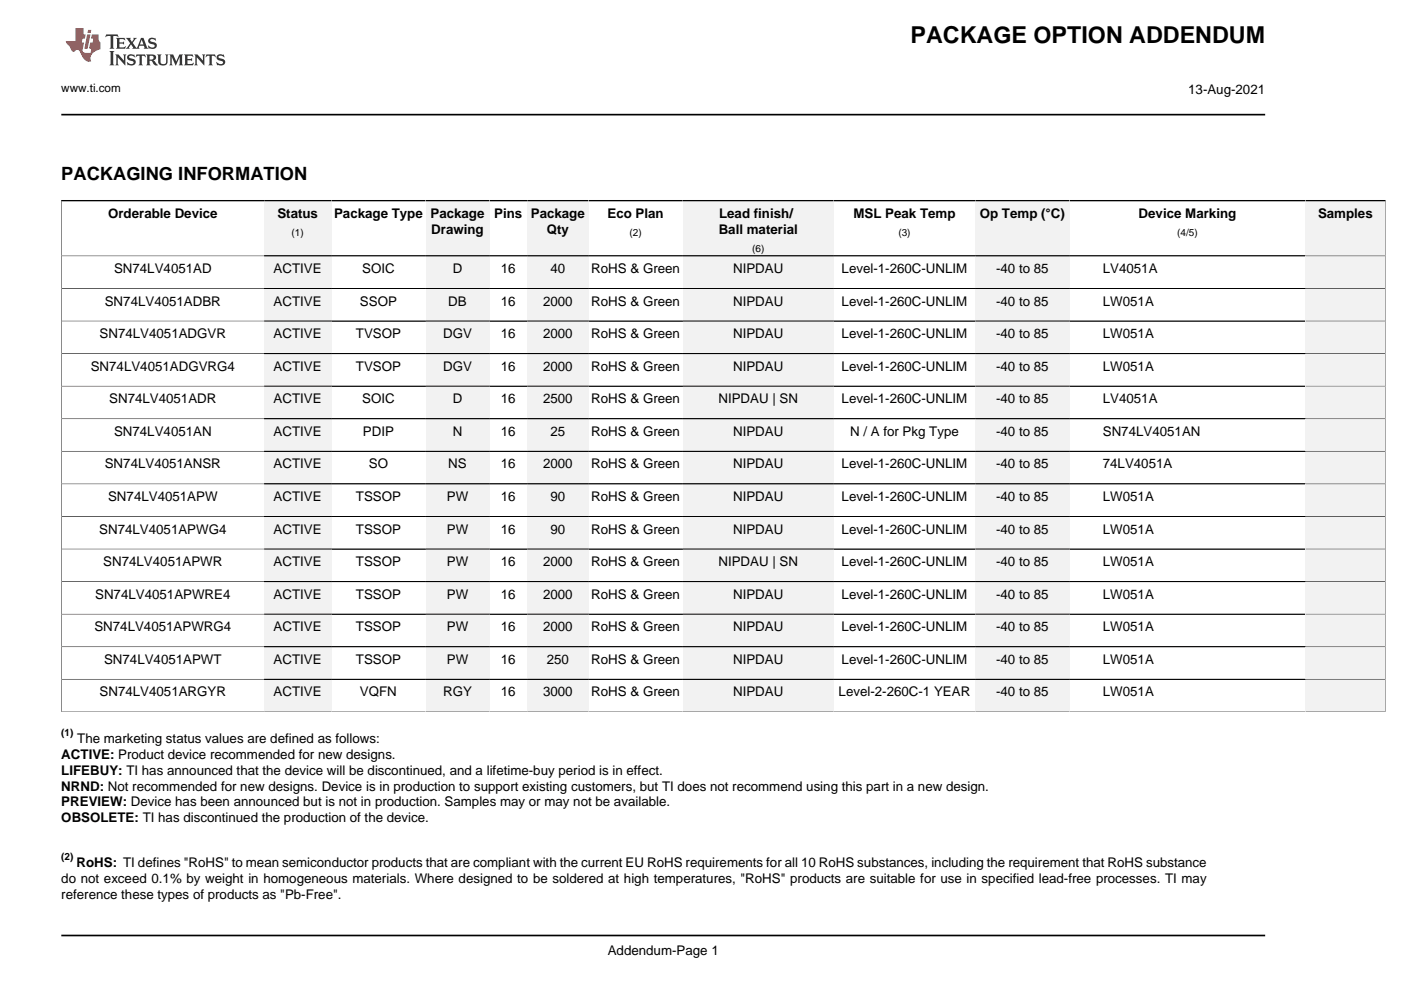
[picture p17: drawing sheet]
<svg xmlns="http://www.w3.org/2000/svg" width="297mm" height="210mm" viewBox="0 0 297 210" stroke-linecap="round" stroke-linejoin="round" font-family="sans-serif">
<defs><g id="words">
<text font-size="4.9" x="193.1" y="9.1">PACKAGE OPTION ADDENDUM</text>
<text font-size="3.9" x="13" y="38.2">PACKAGING INFORMATION</text>
<g font-size="2.8">
<text x="251.9" y="19.9">13-Aug-2021</text>
<text x="22.9" y="46.2">Orderable Device</text>
<text x="58.8" y="46.2">Status</text>
<text x="70.8" y="46.2">Package Type</text>
<text x="91.3" y="46.2">Package</text>
<text x="104.8" y="46.2">Pins</text>
<text x="112.5" y="46.2">Package</text>
<text x="128.8" y="46.2">Eco Plan</text>
<text x="152.5" y="46.2">Lead finish/</text>
<text x="180.9" y="46.2">MSL Peak Temp</text>
<text x="207.7" y="46.2">Op Temp (°C)</text>
<text x="241.4" y="46.2">Device Marking</text>
<text x="279.4" y="46.2">Samples</text>
<text x="91.4" y="49.6">Drawing</text>
<text x="115.9" y="49.6">Qty</text>
<text x="152.4" y="49.6">Ball material</text>
<text x="24.2" y="57.9">SN74LV4051AD</text>
<text x="58" y="57.9">ACTIVE</text>
<text x="76.8" y="57.9">SOIC</text>
<text x="96" y="57.9">D</text>
<text x="106.2" y="57.9">16</text>
<text x="116.7" y="57.9">40</text>
<text x="125.4" y="57.9">RoHS &amp; Green</text>
<text x="155.4" y="57.9">NIPDAU</text>
<text x="178.4" y="57.9">Level-1-260C-UNLIM</text>
<text x="211.2" y="57.9">-40 to 85</text>
<text x="233.8" y="57.9">LV4051A</text>
<text x="22.2" y="64.8">SN74LV4051ADBR</text>
<text x="58" y="64.8">ACTIVE</text>
<text x="76.3" y="64.8">SSOP</text>
<text x="95" y="64.8">DB</text>
<text x="106.2" y="64.8">16</text>
<text x="115.1" y="64.8">2000</text>
<text x="125.4" y="64.8">RoHS &amp; Green</text>
<text x="155.4" y="64.8">NIPDAU</text>
<text x="178.4" y="64.8">Level-1-260C-UNLIM</text>
<text x="211.2" y="64.8">-40 to 85</text>
<text x="233.8" y="64.8">LW051A</text>
<text x="21.1" y="71.7">SN74LV4051ADGVR</text>
<text x="58" y="71.7">ACTIVE</text>
<text x="75.5" y="71.7">TVSOP</text>
<text x="93.9" y="71.7">DGV</text>
<text x="106.2" y="71.7">16</text>
<text x="115.1" y="71.7">2000</text>
<text x="125.4" y="71.7">RoHS &amp; Green</text>
<text x="155.4" y="71.7">NIPDAU</text>
<text x="178.4" y="71.7">Level-1-260C-UNLIM</text>
<text x="211.2" y="71.7">-40 to 85</text>
<text x="233.8" y="71.7">LW051A</text>
<text x="19.2" y="78.6">SN74LV4051ADGVRG4</text>
<text x="58" y="78.6">ACTIVE</text>
<text x="75.5" y="78.6">TVSOP</text>
<text x="93.9" y="78.6">DGV</text>
<text x="106.2" y="78.6">16</text>
<text x="115.1" y="78.6">2000</text>
<text x="125.4" y="78.6">RoHS &amp; Green</text>
<text x="155.4" y="78.6">NIPDAU</text>
<text x="178.4" y="78.6">Level-1-260C-UNLIM</text>
<text x="211.2" y="78.6">-40 to 85</text>
<text x="233.8" y="78.6">LW051A</text>
<text x="23.2" y="85.5">SN74LV4051ADR</text>
<text x="58" y="85.5">ACTIVE</text>
<text x="76.8" y="85.5">SOIC</text>
<text x="96" y="85.5">D</text>
<text x="106.2" y="85.5">16</text>
<text x="115.1" y="85.5">2500</text>
<text x="125.4" y="85.5">RoHS &amp; Green</text>
<text x="152.3" y="85.5">NIPDAU | SN</text>
<text x="178.4" y="85.5">Level-1-260C-UNLIM</text>
<text x="211.2" y="85.5">-40 to 85</text>
<text x="233.8" y="85.5">LV4051A</text>
<text x="24.2" y="92.4">SN74LV4051AN</text>
<text x="58" y="92.4">ACTIVE</text>
<text x="76.9" y="92.4">PDIP</text>
<text x="96" y="92.4">N</text>
<text x="106.2" y="92.4">16</text>
<text x="116.7" y="92.4">25</text>
<text x="125.4" y="92.4">RoHS &amp; Green</text>
<text x="155.4" y="92.4">NIPDAU</text>
<text x="180.2" y="92.4">N / A for Pkg Type</text>
<text x="211.2" y="92.4">-40 to 85</text>
<text x="233.8" y="92.4">SN74LV4051AN</text>
<text x="22.2" y="99.3">SN74LV4051ANSR</text>
<text x="58" y="99.3">ACTIVE</text>
<text x="78.2" y="99.3">SO</text>
<text x="95" y="99.3">NS</text>
<text x="106.2" y="99.3">16</text>
<text x="115.1" y="99.3">2000</text>
<text x="125.4" y="99.3">RoHS &amp; Green</text>
<text x="155.4" y="99.3">NIPDAU</text>
<text x="178.4" y="99.3">Level-1-260C-UNLIM</text>
<text x="211.2" y="99.3">-40 to 85</text>
<text x="233.8" y="99.3">74LV4051A</text>
<text x="22.9" y="106.2">SN74LV4051APW</text>
<text x="58" y="106.2">ACTIVE</text>
<text x="75.5" y="106.2">TSSOP</text>
<text x="94.7" y="106.2">PW</text>
<text x="106.2" y="106.2">16</text>
<text x="116.7" y="106.2">90</text>
<text x="125.4" y="106.2">RoHS &amp; Green</text>
<text x="155.4" y="106.2">NIPDAU</text>
<text x="178.4" y="106.2">Level-1-260C-UNLIM</text>
<text x="211.2" y="106.2">-40 to 85</text>
<text x="233.8" y="106.2">LW051A</text>
<text x="21" y="113.1">SN74LV4051APWG4</text>
<text x="58" y="113.1">ACTIVE</text>
<text x="75.5" y="113.1">TSSOP</text>
<text x="94.7" y="113.1">PW</text>
<text x="106.2" y="113.1">16</text>
<text x="116.7" y="113.1">90</text>
<text x="125.4" y="113.1">RoHS &amp; Green</text>
<text x="155.4" y="113.1">NIPDAU</text>
<text x="178.4" y="113.1">Level-1-260C-UNLIM</text>
<text x="211.2" y="113.1">-40 to 85</text>
<text x="233.8" y="113.1">LW051A</text>
<text x="21.9" y="120">SN74LV4051APWR</text>
<text x="58" y="120">ACTIVE</text>
<text x="75.5" y="120">TSSOP</text>
<text x="94.7" y="120">PW</text>
<text x="106.2" y="120">16</text>
<text x="115.1" y="120">2000</text>
<text x="125.4" y="120">RoHS &amp; Green</text>
<text x="152.3" y="120">NIPDAU | SN</text>
<text x="178.4" y="120">Level-1-260C-UNLIM</text>
<text x="211.2" y="120">-40 to 85</text>
<text x="233.8" y="120">LW051A</text>
<text x="20.2" y="126.9">SN74LV4051APWRE4</text>
<text x="58" y="126.9">ACTIVE</text>
<text x="75.5" y="126.9">TSSOP</text>
<text x="94.7" y="126.9">PW</text>
<text x="106.2" y="126.9">16</text>
<text x="115.1" y="126.9">2000</text>
<text x="125.4" y="126.9">RoHS &amp; Green</text>
<text x="155.4" y="126.9">NIPDAU</text>
<text x="178.4" y="126.9">Level-1-260C-UNLIM</text>
<text x="211.2" y="126.9">-40 to 85</text>
<text x="233.8" y="126.9">LW051A</text>
<text x="20" y="133.9">SN74LV4051APWRG4</text>
<text x="58" y="133.9">ACTIVE</text>
<text x="75.5" y="133.9">TSSOP</text>
<text x="94.7" y="133.9">PW</text>
<text x="106.2" y="133.9">16</text>
<text x="115.1" y="133.9">2000</text>
<text x="125.4" y="133.9">RoHS &amp; Green</text>
<text x="155.4" y="133.9">NIPDAU</text>
<text x="178.4" y="133.9">Level-1-260C-UNLIM</text>
<text x="211.2" y="133.9">-40 to 85</text>
<text x="233.8" y="133.9">LW051A</text>
<text x="22.1" y="140.8">SN74LV4051APWT</text>
<text x="58" y="140.8">ACTIVE</text>
<text x="75.5" y="140.8">TSSOP</text>
<text x="94.7" y="140.8">PW</text>
<text x="106.2" y="140.8">16</text>
<text x="115.9" y="140.8">250</text>
<text x="125.4" y="140.8">RoHS &amp; Green</text>
<text x="155.4" y="140.8">NIPDAU</text>
<text x="178.4" y="140.8">Level-1-260C-UNLIM</text>
<text x="211.2" y="140.8">-40 to 85</text>
<text x="233.8" y="140.8">LW051A</text>
<text x="21.1" y="147.7">SN74LV4051ARGYR</text>
<text x="58" y="147.7">ACTIVE</text>
<text x="76.3" y="147.7">VQFN</text>
<text x="93.9" y="147.7">RGY</text>
<text x="106.2" y="147.7">16</text>
<text x="115.1" y="147.7">3000</text>
<text x="125.4" y="147.7">RoHS &amp; Green</text>
<text x="155.4" y="147.7">NIPDAU</text>
<text x="177.8" y="147.7">Level-2-260C-1 YEAR</text>
<text x="211.2" y="147.7">-40 to 85</text>
<text x="233.8" y="147.7">LW051A</text>
<text x="13" y="160.8">ACTIVE: Product device recommended for new designs.</text>
<text x="16.4" y="157.4">The marketing status values are defined as follows:</text>
<text x="13" y="164.2">LIFEBUY: TI has announced that the device will be discontinued, and a lifetime-buy period is in effect.</text>
<text x="13" y="167.6">NRND: Not recommended for new designs. Device is in production to support existing customers, but TI does not recommend using this part in a new design.</text>
<text x="13" y="171">PREVIEW: Device has been announced but is not in production. Samples may or may not be available.</text>
<text x="13" y="174.4">OBSOLETE: TI has discontinued the production of the device.</text>
<text x="16.2" y="183.8">RoHS: TI defines &quot;RoHS&quot; to mean semiconductor products that are compliant with the current EU RoHS requirements for all 10 RoHS substances, including the requirement that RoHS substance</text>
<text x="13" y="187.2">do not exceed 0.1% by weight in homogeneous materials. Where designed to be soldered at high temperatures, &quot;RoHS&quot; products are suitable for use in specified lead-free processes. TI may</text>
<text x="13" y="190.6">reference these types of products as &quot;Pb-Free&quot;.</text>
<text x="128.9" y="202.4">Addendum-Page 1</text>
</g>
<text font-size="2.5" x="13" y="19.6">www.ti.com</text>
<g font-size="2.1">
<text x="61.8" y="50">(1)</text>
<text x="133.5" y="50">(2)</text>
<text x="159.5" y="53.4">(6)</text>
<text x="190.5" y="50">(3)</text>
<text x="249.6" y="50">(4/5)</text>
<text x="13" y="156">(1)</text>
<text x="13" y="182.3">(2)</text>
</g>
</g></defs>
<path d="M22.5 7.3l-.1 .6 .5-.3 .5 .1 .1 .1v2.2l-.3 .3h1l-.2-.3v-2.2v-.1l.5-.1 .6 .3-.2-.6zM24.6 8l.2 .4v1.6l-.2 .3h1.9l.1-.5a1.07 1.07 0 0 1-1.3 .1v-.7l.8 .1 .2 .1v-.6l-.2 .2h-.8v-.6l.2-.1a.98 .98 0 0 1 1 .3l-.1-.6zM26.7 8l.9 1.2-1 1.1h.9l-.2-.2 .5-.7 .4 .7-.2 .2h1.6l-.2-.2 .2-.4h.9l.1 .4-.1 .2h.9l-.2-.3-.8-2h-.5l-.9 2.2-.9-1.1 .9-1.1h-.8l.2 .2-.4 .7-.4-.7 .2-.2zM30 8.4l.4 1h-.7zM31.6 8.2a.65 .65 0 0 0-.2 .7 .65 .65 0 0 0 .6 .4l.7 .2v.4l-.7 .1-.6-.4 .1 .7h.2a1.14 1.14 0 0 0 1.6-.6 1.16 1.16 0 0 0-1.3-.9l-.2-.2 .2-.3a.99 .99 0 0 1 1.1 .4l-.2-.7-.2 .1-.5-.1zM23.2 10.8l.3 .4v2.3l-.3 .3h1.1l-.3-.3v-2.3l.3-.4zM24.4 11.5l.3 .4v1.6l-.3 .3h.8l-.2-.3v-1.4l1.6 1.8v-2l.2-.4h-.7l.2 .3v1.1l-1.2-1.4zM27.2 11.7a.65 .65 0 0 0-.2 .7 .65 .65 0 0 0 .6 .4l.6 .2 .1 .4-.7 .2-.7-.5 .2 .7h.1a1.15 1.15 0 0 0 1.6-.6 1.16 1.16 0 0 0-1.3-.9l-.1-.2 .1-.3a.99 .99 0 0 1 1.1 .4l-.1-.7-.2 .1-.5-.1zM28.9 11.5l-.1 .7 .4-.4 .4 .1v1.6l-.3 .3h1l-.2-.3v-1.6l.4-.1 .4 .4-.1-.7zM31 11.5l.2 .4v1.6l-.2 .3h.9l-.2-.2v-.7h.5a1.02 1.02 0 0 0 1.3 .9l-1-1a.62 .62 0 0 0 .6-.6 .62 .62 0 0 0-.5-.6zM31.7 11.9l.2-.1a.47 .47 0 0 1 .5 .1 .47 .47 0 0 1 .1 .5l-.8 .2zM33.3 11.5l.2 .3a2.29 2.29 0 0 0 .4 1.9 1.03 1.03 0 0 0 1.6-.6l.1-1.3 .2-.3h-.8l.2 .4v1.2a.6 .6 0 0 1-.6 .5 .6 .6 0 0 1-.6-.5l.1-1.3 .2-.3zM35.9 11.5l.2 .4v1.6l-.2 .3h.7l-.2-.3v-1.5l.8 1.9 .9-1.9v1.5l-.2 .3h.9l-.2-.3v-1.6l.2-.4h-.8l-.6 1.5-.7-1.5zM39 11.5l.2 .4v1.6l-.2 .3h1.9l.2-.5a1.07 1.07 0 0 1-1.4 .1v-.6l1 .2v-.7l-.2 .2h-.8l.1-.7h.8l.4 .3-.2-.6zM41.2 11.5l.2 .4v1.6l-.2 .3h.7l-.2-.3v-1.4l1.6 1.8v-2l.2-.4h-.7l.2 .3v1.1l-1.1-1.4zM43.8 11.5l-.2 .7 .4-.4 .4 .1v1.6l-.2 .3h1l-.3-.3v-1.6l.4-.1 .4 .4-.1-.7zM46.1 11.7a.65 .65 0 0 0-.2 .7 .65 .65 0 0 0 .6 .4l.6 .2 .1 .4-.7 .2-.6-.5 .1 .7h.2a1.16 1.16 0 0 0 1.6-.6 1.2 1.2 0 0 0-1.4-.9l-.1-.2 .2-.3a.99 .99 0 0 1 1 .4l-.1-.7-.2 .1-.5-.1z" fill-rule="evenodd" fill="#373435"/>
<path d="M16 5.9v2.8h-2v.4l.9 .9a.93 .93 0 0 0 .9 .9 .6 .6 0 0 1 .6-.3 .6 .6 0 0 1 .5 .3l.4 .8a1.57 1.57 0 0 0 2 1.3 1.61 1.61 0 0 1 1.1-2.2l.9-.4-.1-1.4a1.55 1.55 0 0 1-.3-1.7h-1.4l-.2 .9h.5l-.2 .8h-.5l-.2 1.1v.2h.5l-.2 .9h-.7a.74 .74 0 0 1-1-.6l.3-1.6h-.5l.2-.8h.5l.2-.9h-.5v-1.4zM18.5 7.3l-.6 3h.7l.6-3zM18.7 6.3l-.2 .7h.7l.2-.7z" fill-rule="evenodd" fill="#ed3237"/>
<path d="M13 24.3h255.2M12.9 42.6h43.1M13 198.3h255.2" fill="none" stroke="#000" stroke-width=".35"/>
<path d="M13 42.4v11.9h43" fill="none" stroke="#000" stroke-width=".21"/>
<path d="M56 42.7h14.2v11.5h-14.2z" fill="#f2f2f2"/>
<path d="M56 42.6h34.2" fill="none" stroke="#000" stroke-width=".35"/>
<path d="M56 54.3h34.2" fill="none" stroke="#000" stroke-width=".21"/>
<path d="M90.2 42.7h13.6v11.5h-13.6z" fill="#f2f2f2"/>
<path d="M90.2 42.6h21.6" fill="none" stroke="#000" stroke-width=".35"/>
<path d="M90.2 54.3h21.6" fill="none" stroke="#000" stroke-width=".21"/>
<path d="M111.8 42.7h13v11.5h-13z" fill="#f2f2f2"/>
<path d="M111.8 42.6h33" fill="none" stroke="#000" stroke-width=".35"/>
<path d="M111.8 54.3h33" fill="none" stroke="#000" stroke-width=".21"/>
<path d="M144.8 42.7h32v11.5h-32z" fill="#f2f2f2"/>
<path d="M144.8 42.6h62" fill="none" stroke="#000" stroke-width=".35"/>
<path d="M144.8 54.3h62" fill="none" stroke="#000" stroke-width=".21"/>
<path d="M206.8 42.7h20v11.5h-20z" fill="#f2f2f2"/>
<path d="M206.8 42.6h70" fill="none" stroke="#000" stroke-width=".35"/>
<path d="M206.8 54.3h70" fill="none" stroke="#000" stroke-width=".21"/>
<path d="M276.8 42.7h16.9v11.5h-16.9z" fill="#f2f2f2"/>
<path d="M276.8 42.6h17" fill="none" stroke="#000" stroke-width=".35"/>
<path d="M56 54.3h-43v6.9h43M293.8 42.4v11.9h-17" fill="none" stroke="#000" stroke-width=".21"/>
<path d="M56 54.3h14.2v6.8h-14.2z" fill="#f2f2f2"/>
<path d="M56 54.3h34.2M56 61.2h34.2" fill="none" stroke="#000" stroke-width=".21"/>
<path d="M90.2 54.3h13.6v6.8h-13.6z" fill="#f2f2f2"/>
<path d="M90.2 54.3h21.6M90.2 61.2h21.6" fill="none" stroke="#000" stroke-width=".21"/>
<path d="M111.8 54.3h13v6.8h-13z" fill="#f2f2f2"/>
<path d="M111.8 54.3h33M111.8 61.2h33" fill="none" stroke="#000" stroke-width=".21"/>
<path d="M144.8 54.3h32v6.8h-32z" fill="#f2f2f2"/>
<path d="M144.8 54.3h62M144.8 61.2h62" fill="none" stroke="#000" stroke-width=".21"/>
<path d="M206.8 54.3h20v6.8h-20z" fill="#f2f2f2"/>
<path d="M206.8 54.3h70M206.8 61.2h70" fill="none" stroke="#000" stroke-width=".21"/>
<path d="M276.8 54.3h16.9v6.8h-16.9z" fill="#f2f2f2"/>
<path d="M276.8 54.3h17v6.9h-17M56 61.2h-43v6.9h43" fill="none" stroke="#000" stroke-width=".21"/>
<path d="M56 61.2h14.2v6.8h-14.2z" fill="#f2f2f2"/>
<path d="M56 61.2h34.2M56 68.1h34.2" fill="none" stroke="#000" stroke-width=".21"/>
<path d="M90.2 61.2h13.6v6.8h-13.6z" fill="#f2f2f2"/>
<path d="M90.2 61.2h21.6M90.2 68.1h21.6" fill="none" stroke="#000" stroke-width=".21"/>
<path d="M111.8 61.2h13v6.8h-13z" fill="#f2f2f2"/>
<path d="M111.8 61.2h33M111.8 68.1h33" fill="none" stroke="#000" stroke-width=".21"/>
<path d="M144.8 61.2h32v6.8h-32z" fill="#f2f2f2"/>
<path d="M144.8 61.2h62M144.8 68.1h62" fill="none" stroke="#000" stroke-width=".21"/>
<path d="M206.8 61.2h20v6.8h-20z" fill="#f2f2f2"/>
<path d="M206.8 61.2h70M206.8 68.1h70" fill="none" stroke="#000" stroke-width=".21"/>
<path d="M276.8 61.2h16.9v6.8h-16.9z" fill="#f2f2f2"/>
<path d="M56 68.1h-43v6.9h43M276.8 61.2h17v6.9h-17" fill="none" stroke="#000" stroke-width=".21"/>
<path d="M56 68.2h14.2v6.7h-14.2z" fill="#f2f2f2"/>
<path d="M56 68.1h34.2M56 75h34.2" fill="none" stroke="#000" stroke-width=".21"/>
<path d="M90.2 68.2h13.6v6.7h-13.6z" fill="#f2f2f2"/>
<path d="M90.2 68.1h21.6M90.2 75h21.6" fill="none" stroke="#000" stroke-width=".21"/>
<path d="M111.8 68.2h13v6.7h-13z" fill="#f2f2f2"/>
<path d="M111.8 68.1h33M111.8 75h33" fill="none" stroke="#000" stroke-width=".21"/>
<path d="M144.8 68.2h32v6.7h-32z" fill="#f2f2f2"/>
<path d="M144.8 68.1h62M144.8 75h62" fill="none" stroke="#000" stroke-width=".21"/>
<path d="M206.8 68.2h20v6.7h-20z" fill="#f2f2f2"/>
<path d="M206.8 68.1h70M206.8 75h70" fill="none" stroke="#000" stroke-width=".21"/>
<path d="M276.8 68.2h16.9v6.7h-16.9z" fill="#f2f2f2"/>
<path d="M56 75h-43v6.9h43M276.8 68.1h17v6.9h-17" fill="none" stroke="#000" stroke-width=".21"/>
<path d="M56 75.1h14.2v6.7h-14.2z" fill="#f2f2f2"/>
<path d="M56 75h34.2M56 81.9h34.2" fill="none" stroke="#000" stroke-width=".21"/>
<path d="M90.2 75.1h13.6v6.7h-13.6z" fill="#f2f2f2"/>
<path d="M90.2 75h21.6M90.2 81.9h21.6" fill="none" stroke="#000" stroke-width=".21"/>
<path d="M111.8 75.1h13v6.7h-13z" fill="#f2f2f2"/>
<path d="M111.8 75h33M111.8 81.9h33" fill="none" stroke="#000" stroke-width=".21"/>
<path d="M144.8 75.1h32v6.7h-32z" fill="#f2f2f2"/>
<path d="M144.8 75h62M144.8 81.9h62" fill="none" stroke="#000" stroke-width=".21"/>
<path d="M206.8 75.1h20v6.7h-20z" fill="#f2f2f2"/>
<path d="M206.8 75h70M206.8 81.9h70" fill="none" stroke="#000" stroke-width=".21"/>
<path d="M276.8 75.1h16.9v6.7h-16.9z" fill="#f2f2f2"/>
<path d="M276.8 75h17v6.9h-17M56 81.9h-43v6.9h43" fill="none" stroke="#000" stroke-width=".21"/>
<path d="M56 82h14.2v6.7h-14.2z" fill="#f2f2f2"/>
<path d="M56 81.9h34.2M56 88.8h34.2" fill="none" stroke="#000" stroke-width=".21"/>
<path d="M90.2 82h13.6v6.7h-13.6z" fill="#f2f2f2"/>
<path d="M90.2 81.9h21.6M90.2 88.8h21.6" fill="none" stroke="#000" stroke-width=".21"/>
<path d="M111.8 82h13v6.7h-13z" fill="#f2f2f2"/>
<path d="M111.8 81.9h33M111.8 88.8h33" fill="none" stroke="#000" stroke-width=".21"/>
<path d="M144.8 82h32v6.7h-32z" fill="#f2f2f2"/>
<path d="M144.8 81.9h62M144.8 88.8h62" fill="none" stroke="#000" stroke-width=".21"/>
<path d="M206.8 82h20v6.7h-20z" fill="#f2f2f2"/>
<path d="M206.8 81.9h70M206.8 88.8h70" fill="none" stroke="#000" stroke-width=".21"/>
<path d="M276.8 82h16.9v6.7h-16.9z" fill="#f2f2f2"/>
<path d="M56 88.8h-43v6.9h43M276.8 81.9h17v6.9h-17" fill="none" stroke="#000" stroke-width=".21"/>
<path d="M56 88.9h14.2v6.7h-14.2z" fill="#f2f2f2"/>
<path d="M56 88.8h34.2M56 95.7h34.2" fill="none" stroke="#000" stroke-width=".21"/>
<path d="M90.2 88.9h13.6v6.7h-13.6z" fill="#f2f2f2"/>
<path d="M90.2 88.8h21.6M90.2 95.7h21.6" fill="none" stroke="#000" stroke-width=".21"/>
<path d="M111.8 88.9h13v6.7h-13z" fill="#f2f2f2"/>
<path d="M111.8 88.8h33M111.8 95.7h33" fill="none" stroke="#000" stroke-width=".21"/>
<path d="M144.8 88.9h32v6.7h-32z" fill="#f2f2f2"/>
<path d="M144.8 88.8h62M144.8 95.7h62" fill="none" stroke="#000" stroke-width=".21"/>
<path d="M206.8 88.9h20v6.7h-20z" fill="#f2f2f2"/>
<path d="M206.8 88.8h70M206.8 95.7h70" fill="none" stroke="#000" stroke-width=".21"/>
<path d="M276.8 88.9h16.9v6.7h-16.9z" fill="#f2f2f2"/>
<path d="M56 95.7h-43v6.9h43M276.8 88.8h17v6.9h-17" fill="none" stroke="#000" stroke-width=".21"/>
<path d="M56 95.8h14.2v6.7h-14.2z" fill="#f2f2f2"/>
<path d="M56 95.7h34.2M56 102.6h34.2" fill="none" stroke="#000" stroke-width=".21"/>
<path d="M90.2 95.8h13.6v6.7h-13.6z" fill="#f2f2f2"/>
<path d="M90.2 95.7h21.6M90.2 102.6h21.6" fill="none" stroke="#000" stroke-width=".21"/>
<path d="M111.8 95.8h13v6.7h-13z" fill="#f2f2f2"/>
<path d="M111.8 95.7h33M111.8 102.6h33" fill="none" stroke="#000" stroke-width=".21"/>
<path d="M144.8 95.8h32v6.7h-32z" fill="#f2f2f2"/>
<path d="M144.8 95.7h62M144.8 102.6h62" fill="none" stroke="#000" stroke-width=".21"/>
<path d="M206.8 95.8h20v6.7h-20z" fill="#f2f2f2"/>
<path d="M206.8 95.7h70M206.8 102.6h70" fill="none" stroke="#000" stroke-width=".21"/>
<path d="M276.8 95.8h16.9v6.7h-16.9z" fill="#f2f2f2"/>
<path d="M276.8 95.7h17v6.9h-17M56 102.6h-43v6.9h43" fill="none" stroke="#000" stroke-width=".21"/>
<path d="M56 102.7h14.2v6.7h-14.2z" fill="#f2f2f2"/>
<path d="M56 102.6h34.2M56 109.5h34.2" fill="none" stroke="#000" stroke-width=".21"/>
<path d="M90.2 102.7h13.6v6.7h-13.6z" fill="#f2f2f2"/>
<path d="M90.2 102.6h21.6M90.2 109.5h21.6" fill="none" stroke="#000" stroke-width=".21"/>
<path d="M111.8 102.7h13v6.7h-13z" fill="#f2f2f2"/>
<path d="M111.8 102.6h33M111.8 109.5h33" fill="none" stroke="#000" stroke-width=".21"/>
<path d="M144.8 102.7h32v6.7h-32z" fill="#f2f2f2"/>
<path d="M144.8 102.6h62M144.8 109.5h62" fill="none" stroke="#000" stroke-width=".21"/>
<path d="M206.8 102.7h20v6.7h-20z" fill="#f2f2f2"/>
<path d="M206.8 102.6h70M206.8 109.5h70" fill="none" stroke="#000" stroke-width=".21"/>
<path d="M276.8 102.7h16.9v6.7h-16.9z" fill="#f2f2f2"/>
<path d="M56 109.5h-43v6.9h43M276.8 102.6h17v6.9h-17" fill="none" stroke="#000" stroke-width=".21"/>
<path d="M56 109.6h14.2v6.7h-14.2z" fill="#f2f2f2"/>
<path d="M56 109.5h34.2M56 116.4h34.2" fill="none" stroke="#000" stroke-width=".21"/>
<path d="M90.2 109.6h13.6v6.7h-13.6z" fill="#f2f2f2"/>
<path d="M90.2 109.5h21.6M90.2 116.4h21.6" fill="none" stroke="#000" stroke-width=".21"/>
<path d="M111.8 109.6h13v6.7h-13z" fill="#f2f2f2"/>
<path d="M111.8 109.5h33M111.8 116.4h33" fill="none" stroke="#000" stroke-width=".21"/>
<path d="M144.8 109.6h32v6.7h-32z" fill="#f2f2f2"/>
<path d="M144.8 109.5h62M144.8 116.4h62" fill="none" stroke="#000" stroke-width=".21"/>
<path d="M206.8 109.6h20v6.7h-20z" fill="#f2f2f2"/>
<path d="M206.8 109.5h70M206.8 116.4h70" fill="none" stroke="#000" stroke-width=".21"/>
<path d="M276.8 109.6h16.9v6.7h-16.9z" fill="#f2f2f2"/>
<path d="M56 116.4h-43v6.9h43M276.8 109.5h17v6.9h-17" fill="none" stroke="#000" stroke-width=".21"/>
<path d="M56 116.5h14.2v6.7h-14.2z" fill="#f2f2f2"/>
<path d="M56 116.4h34.2M56 123.3h34.2" fill="none" stroke="#000" stroke-width=".21"/>
<path d="M90.2 116.5h13.6v6.7h-13.6z" fill="#f2f2f2"/>
<path d="M90.2 116.4h21.6M90.2 123.3h21.6" fill="none" stroke="#000" stroke-width=".21"/>
<path d="M111.8 116.5h13v6.7h-13z" fill="#f2f2f2"/>
<path d="M111.8 116.4h33M111.8 123.3h33" fill="none" stroke="#000" stroke-width=".21"/>
<path d="M144.8 116.5h32v6.7h-32z" fill="#f2f2f2"/>
<path d="M144.8 116.4h62M144.8 123.3h62" fill="none" stroke="#000" stroke-width=".21"/>
<path d="M206.8 116.5h20v6.7h-20z" fill="#f2f2f2"/>
<path d="M206.8 116.4h70M206.8 123.3h70" fill="none" stroke="#000" stroke-width=".21"/>
<path d="M276.8 116.5h16.9v6.7h-16.9z" fill="#f2f2f2"/>
<path d="M276.8 116.4h17v6.9h-17M56 123.3h-43v6.9h43" fill="none" stroke="#000" stroke-width=".21"/>
<path d="M56 123.4h14.2v6.7h-14.2z" fill="#f2f2f2"/>
<path d="M56 123.3h34.2M56 130.2h34.2" fill="none" stroke="#000" stroke-width=".21"/>
<path d="M90.2 123.4h13.6v6.7h-13.6z" fill="#f2f2f2"/>
<path d="M90.2 123.3h21.6M90.2 130.2h21.6" fill="none" stroke="#000" stroke-width=".21"/>
<path d="M111.8 123.4h13v6.7h-13z" fill="#f2f2f2"/>
<path d="M111.8 123.3h33M111.8 130.2h33" fill="none" stroke="#000" stroke-width=".21"/>
<path d="M144.8 123.4h32v6.7h-32z" fill="#f2f2f2"/>
<path d="M144.8 123.3h62M144.8 130.2h62" fill="none" stroke="#000" stroke-width=".21"/>
<path d="M206.8 123.4h20v6.7h-20z" fill="#f2f2f2"/>
<path d="M206.8 123.3h70M206.8 130.2h70" fill="none" stroke="#000" stroke-width=".21"/>
<path d="M276.8 123.4h16.9v6.7h-16.9z" fill="#f2f2f2"/>
<path d="M56 130.2h-43v6.9h43M276.8 123.3h17v6.9h-17" fill="none" stroke="#000" stroke-width=".21"/>
<path d="M56 130.3h14.2v6.7h-14.2z" fill="#f2f2f2"/>
<path d="M56 130.2h34.2M56 137.1h34.2" fill="none" stroke="#000" stroke-width=".21"/>
<path d="M90.2 130.3h13.6v6.7h-13.6z" fill="#f2f2f2"/>
<path d="M90.2 130.2h21.6M90.2 137.1h21.6" fill="none" stroke="#000" stroke-width=".21"/>
<path d="M111.8 130.3h13v6.7h-13z" fill="#f2f2f2"/>
<path d="M111.8 130.2h33M111.8 137.1h33" fill="none" stroke="#000" stroke-width=".21"/>
<path d="M144.8 130.3h32v6.7h-32z" fill="#f2f2f2"/>
<path d="M144.8 130.2h62M144.8 137.1h62" fill="none" stroke="#000" stroke-width=".21"/>
<path d="M206.8 130.3h20v6.7h-20z" fill="#f2f2f2"/>
<path d="M206.8 130.2h70M206.8 137.1h70" fill="none" stroke="#000" stroke-width=".21"/>
<path d="M276.8 130.3h16.9v6.7h-16.9z" fill="#f2f2f2"/>
<path d="M56 137.1h-43v6.9h43M276.8 130.2h17v6.9h-17" fill="none" stroke="#000" stroke-width=".21"/>
<path d="M56 137.2h14.2v6.7h-14.2z" fill="#f2f2f2"/>
<path d="M56 137.1h34.2M56 144h34.2" fill="none" stroke="#000" stroke-width=".21"/>
<path d="M90.2 137.2h13.6v6.7h-13.6z" fill="#f2f2f2"/>
<path d="M90.2 137.1h21.6M90.2 144h21.6" fill="none" stroke="#000" stroke-width=".21"/>
<path d="M111.8 137.2h13v6.7h-13z" fill="#f2f2f2"/>
<path d="M111.8 137.1h33M111.8 144h33" fill="none" stroke="#000" stroke-width=".21"/>
<path d="M144.8 137.2h32v6.7h-32z" fill="#f2f2f2"/>
<path d="M144.8 137.1h62M144.8 144h62" fill="none" stroke="#000" stroke-width=".21"/>
<path d="M206.8 137.2h20v6.7h-20z" fill="#f2f2f2"/>
<path d="M206.8 137.1h70M206.8 144h70" fill="none" stroke="#000" stroke-width=".21"/>
<path d="M276.8 137.2h16.9v6.7h-16.9z" fill="#f2f2f2"/>
<path d="M276.8 137.1h17v6.9h-17M12.9 150.9h43.1M56 144h-43v6.9" fill="none" stroke="#000" stroke-width=".21"/>
<path d="M56 144.1h14.2v6.7h-14.2z" fill="#f2f2f2"/>
<path d="M56 144h34.2M56 150.9h34.2" fill="none" stroke="#000" stroke-width=".21"/>
<path d="M90.2 144.1h13.6v6.7h-13.6z" fill="#f2f2f2"/>
<path d="M90.2 144h21.6M90.2 150.9h21.6" fill="none" stroke="#000" stroke-width=".21"/>
<path d="M111.8 144.1h13v6.7h-13z" fill="#f2f2f2"/>
<path d="M111.8 144h33M111.8 150.9h33" fill="none" stroke="#000" stroke-width=".21"/>
<path d="M144.8 144.1h32v6.7h-32z" fill="#f2f2f2"/>
<path d="M144.8 144h62M144.8 150.9h62" fill="none" stroke="#000" stroke-width=".21"/>
<path d="M206.8 144.1h20v6.7h-20z" fill="#f2f2f2"/>
<path d="M206.8 144h70M206.8 150.9h70" fill="none" stroke="#000" stroke-width=".21"/>
<path d="M276.8 144.1h16.9v6.7h-16.9z" fill="#f2f2f2"/>
<path d="M276.8 144h17v6.9M276.8 150.9h17" fill="none" stroke="#000" stroke-width=".21"/>
<use href="#words"/>
</svg>
